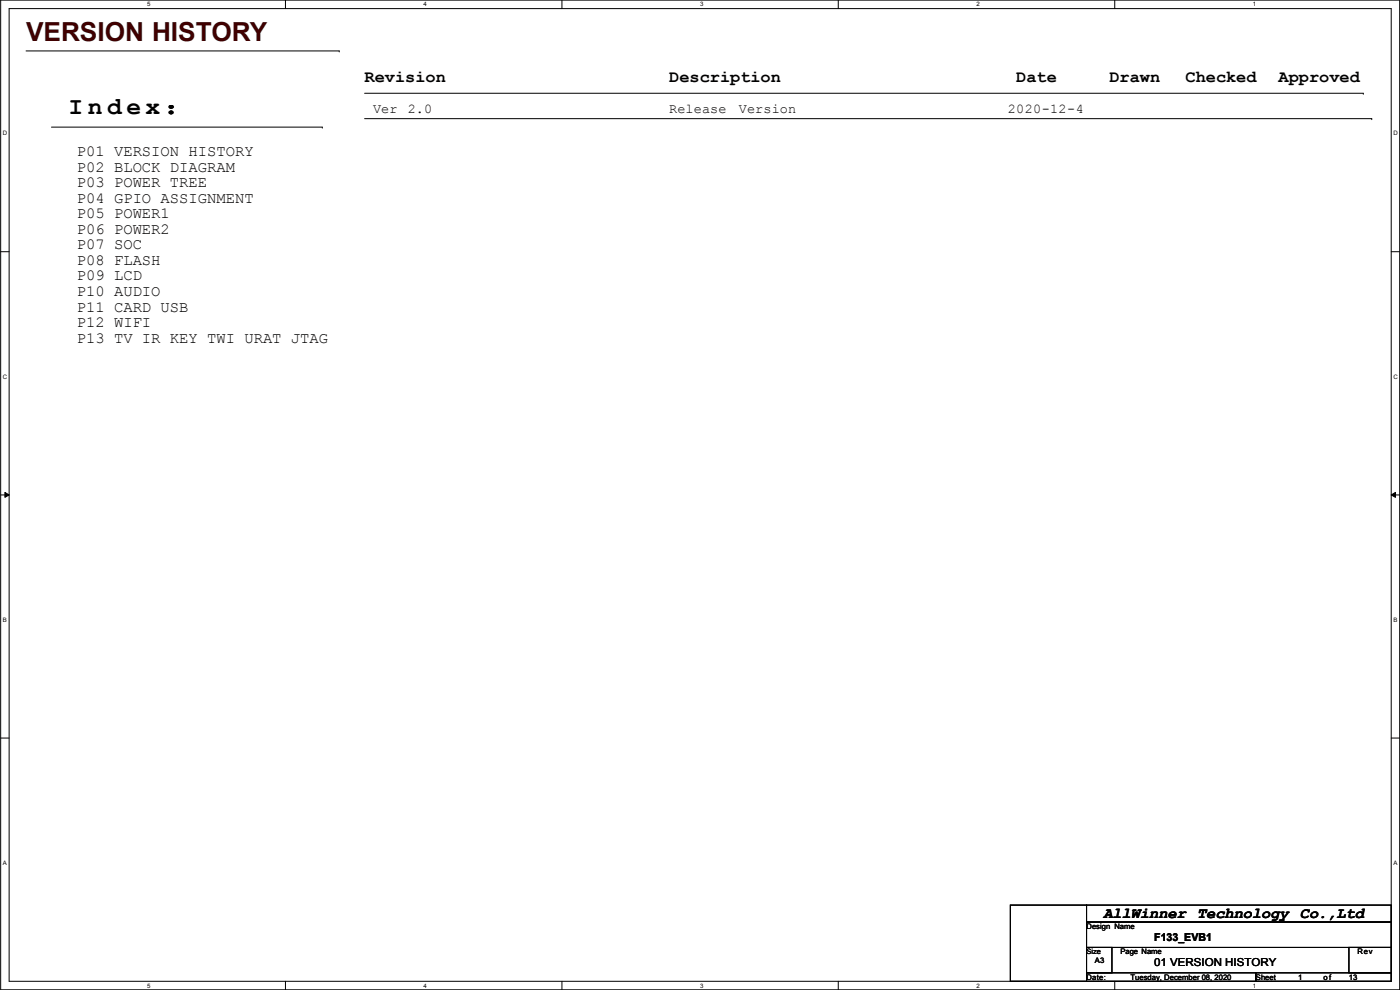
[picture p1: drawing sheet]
<svg xmlns="http://www.w3.org/2000/svg" width="420mm" height="297mm" viewBox="0 0 420 297" stroke-linecap="round" stroke-linejoin="round" font-family="sans-serif">
<defs><g id="words">
<text font-size="7.9" fill="#400000" x="7.8" y="12.4">VERSION HISTORY</text>
<text font-size="7.4" x="20.5" y="34.1">I n d e x ：</text>
<g font-size="5.1">
<text x="109.4" y="24.6">Revision</text>
<text x="200.9" y="24.6">Description</text>
<text x="305" y="24.6">Date</text>
<text x="332.9" y="24.6">Drawn</text>
<text x="355.8" y="24.6">Checked</text>
<text x="383.7" y="24.6">Approved</text>
</g>
<g font-size="4.7">
<text x="23.1" y="46.9">P01 VERSION HISTORY</text>
<text x="23.1" y="51.6">P02 BLOCK DIAGRAM</text>
<text x="23.1" y="56.2">P03 POWER TREE</text>
<text x="23.1" y="60.9">P04 GPIO ASSIGNMENT</text>
<text x="23.1" y="65.5">P05 POWER1</text>
<text x="23.1" y="70.2">P06 POWER2</text>
<text x="23.1" y="74.8">P07 SOC</text>
<text x="23.1" y="79.5">P08 FLASH</text>
<text x="23.1" y="84.2">P09 LCD</text>
<text x="23.1" y="88.8">P10 AUDIO</text>
<text x="23.1" y="93.5">P11 CARD USB</text>
<text x="23.1" y="98.1">P12 WIFI</text>
<text x="23.1" y="102.8">P13 TV IR KEY TWI URAT JTAG</text>
</g>
<text font-size="4.6" x="331.2" y="275.4">AllWinner Technology Co.,Ltd</text>
<g font-size="4.1">
<text x="112" y="33.8">Ver</text>
<text x="122.4" y="33.8">2.0</text>
<text x="200.9" y="33.8">Release</text>
<text x="221.8" y="33.8">Version</text>
<text x="302.5" y="33.8">2020-12-4</text>
</g>
<g font-size="3.3">
<text x="346.4" y="282.3">F133_EVB1</text>
<text x="346.4" y="289.8">01 VERSION HISTORY</text>
</g>
<g font-size="2.3">
<text x="326.1" y="278.7">Design Name</text>
<text x="336.2" y="286.3">Page Name</text>
<text x="407.4" y="286.3">Rev</text>
<text x="326.1" y="294">Date:</text>
<text x="328.6" y="288.9">A3</text>
<text x="339.3" y="294">Tuesday, December 08, 2020</text>
<text x="376.9" y="294">Sheet</text>
<text x="389.6" y="294">1</text>
<text x="397.2" y="294">of</text>
<text x="404.8" y="294">13</text>
</g>
<text font-size="2.2" x="326.1" y="286.3">Size</text>
<g font-size="1.8">
<text x="44.2" y="1.9">5</text>
<text x="127.1" y="1.9">4</text>
<text x="210.1" y="1.9">3</text>
<text x="293" y="1.9">2</text>
<text x="376" y="1.9">1</text>
<text x=".8" y="40.6">D</text>
<text x="418.2" y="40.6">D</text>
<text x=".8" y="113.6">C</text>
<text x="418.2" y="113.6">C</text>
<text x=".8" y="186.6">B</text>
<text x="418.2" y="186.6">B</text>
<text x=".8" y="259.5">A</text>
<text x="418.2" y="259.5">A</text>
<text x="44.2" y="296.3">5</text>
<text x="127.1" y="296.3">4</text>
<text x="210.1" y="296.3">3</text>
<text x="293" y="296.3">2</text>
<text x="376" y="296.3">1</text>
</g>
</g></defs>
<path d="M.2 0h419.9v297h-419.9zM2.7 2.6h414.8v291.8h-414.8z" fill="none" stroke="#000" stroke-width=".3"/>
<g fill="#fff">
<path d="M44.2 .3h1v2h-1z"/>
<path d="M44.2 294.7h1v2h-1z"/>
</g>
<path d="M85.7 0v2.6M85.7 294.4v2.6" fill="none" stroke="#000" stroke-width=".3"/>
<g fill="#fff">
<path d="M127.1 .3h1v2h-1z"/>
<path d="M127.1 294.7h1v2h-1z"/>
</g>
<path d="M168.6 0v2.6M168.6 294.4v2.6" fill="none" stroke="#000" stroke-width=".3"/>
<g fill="#fff">
<path d="M210.1 .3h1v2h-1z"/>
<path d="M210.1 294.7h1v2h-1z"/>
</g>
<path d="M251.6 0v2.6M251.6 294.4v2.6" fill="none" stroke="#000" stroke-width=".3"/>
<g fill="#fff">
<path d="M293 .3h1v2h-1z"/>
<path d="M293 294.7h1v2h-1z"/>
</g>
<path d="M334.5 0v2.6M334.5 294.4v2.6" fill="none" stroke="#000" stroke-width=".3"/>
<g fill="#fff">
<path d="M376 .3h1v2h-1z"/>
<path d="M376 294.7h1v2h-1z"/>
<path d="M.8 39h1.3v2h-1.3z"/>
<path d="M418.2 39h1.2v2h-1.2z"/>
<path d="M.8 112h1.3v2h-1.3z"/>
<path d="M418.2 112h1.2v2h-1.2z"/>
</g>
<path d="M.2 75.5h2.5M417.5 75.5h2.6" fill="none" stroke="#000" stroke-width=".3"/>
<g fill="#fff">
<path d="M.8 185h1.2v1.9h-1.2z"/>
<path d="M418.2 185h1.1v1.9h-1.1z"/>
</g>
<path d="M.2 148.5h2.5M1.5 147.7l1.2 .8-1.2 .7zM417.5 148.5l1.3-.8v1.5zM417.5 148.5h2.6" fill="none" stroke="#000" stroke-width=".3"/>
<path d="M1.5 147.7l1.2 .8-1.2 .7zM417.5 148.5l1.3-.8v1.5z" fill="#000"/>
<g fill="#fff">
<path d="M.8 257.9h1.2v2h-1.2z"/>
<path d="M418.2 257.9h1.1v2h-1.1z"/>
</g>
<g fill="none" stroke="#000" stroke-width=".3">
<path d="M7.8 15.3h94M101.8 15.3h.1M15.4 38.1h81.3M96.7 38.1h.1M109.4 28h299.7M109.4 35.6h302.3M409.1 28h.1M411.7 35.6h.1M.2 221.4h2.5M417.5 221.4h2.6M303.2 271.6h22.9v22.8h-22.9zM326.1 271.6h91.4v5h-91.4z"/>
<path d="M326.1 276.6h91.4v7.7h-91.4zM326.1 284.3h7.6v7.6h-7.6zM326.1 291.9h50.8v2.5h-50.8zM376.9 291.9h40.6v2.5h-40.6zM404.8 284.3h12.7v7.6h-12.7z"/>
</g>
<use href="#words"/>
</svg>
